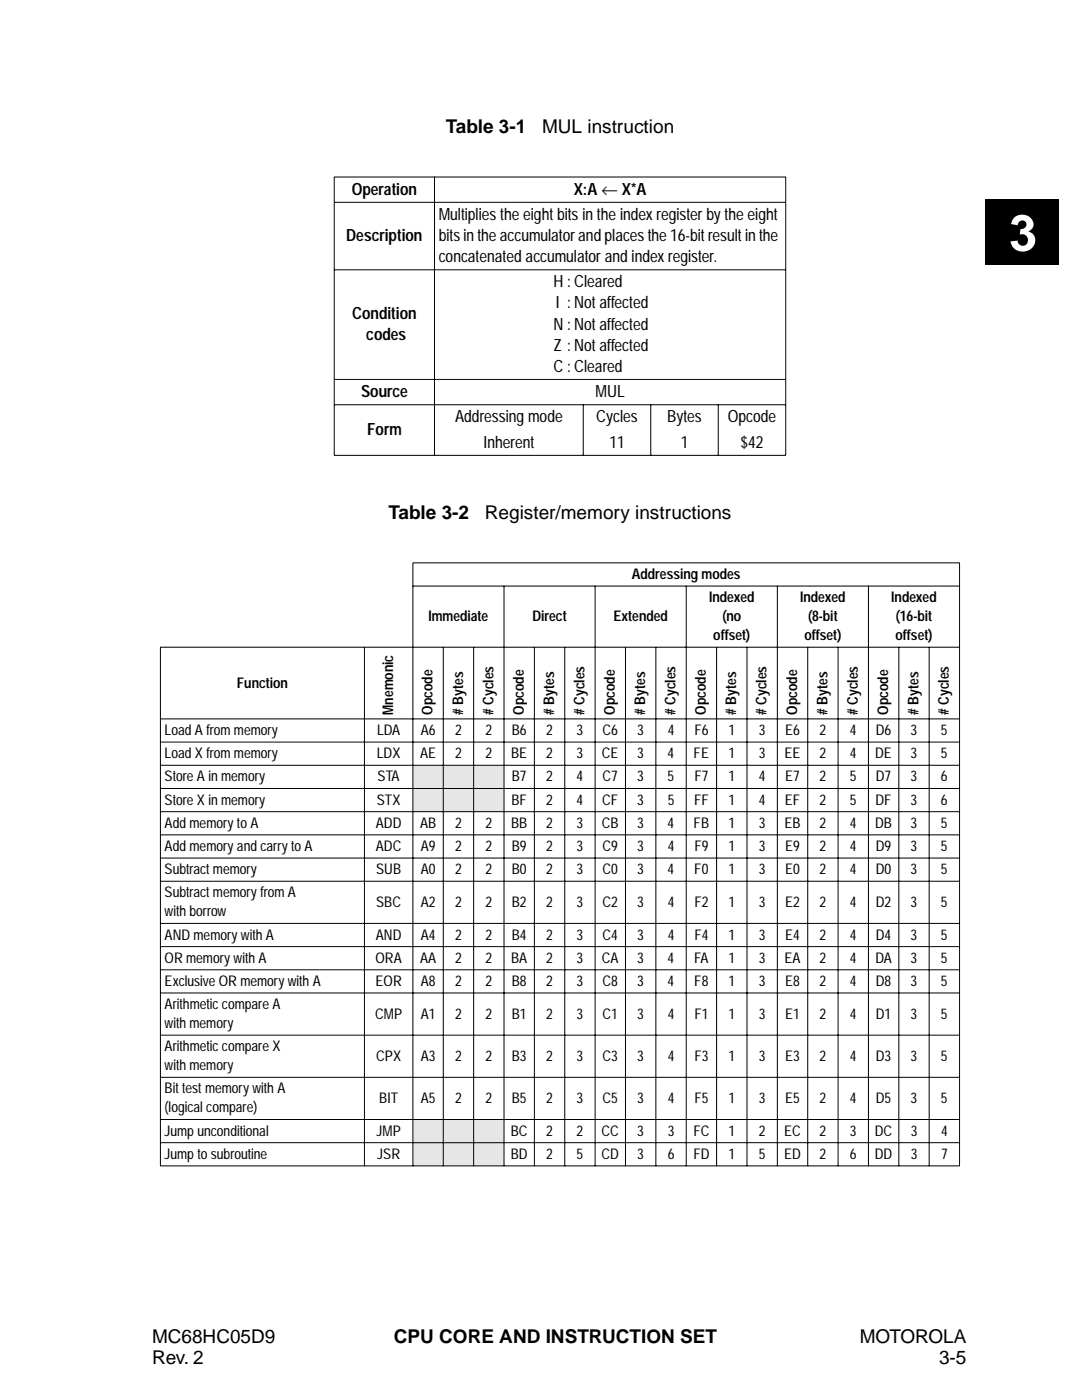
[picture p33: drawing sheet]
<svg xmlns="http://www.w3.org/2000/svg" width="216mm" height="279mm" viewBox="0 0 216 279" stroke-linecap="round" stroke-linejoin="round" font-family="sans-serif">
<defs><g id="words">
<text font-size="10.1" fill="#fff" x="201.4" y="50">3</text>
<g font-size="3.8">
<text x="88.9" y="26.5">Table 3-1</text>
<text x="108.2" y="26.5">MUL instruction</text>
<text x="77.5" y="103.5">Table 3-2</text>
<text x="96.8" y="103.5">Register/memory instructions</text>
<text x="30.3" y="268">MC68HC05D9</text>
<text x="78.6" y="268">CPU CORE AND INSTRUCTION SET</text>
<text x="171.6" y="268">MOTOROLA</text>
<text x="30.3" y="272.2">Rev. 2</text>
<text x="187.4" y="272.2">3-5</text>
</g>
<g font-size="3.4">
<text x="70.2" y="38.8">Operation</text>
<text x="114.5" y="38.8">X:A ← X*A</text>
<text x="87.5" y="43.9">Multiplies the eight bits in the index register by the eight</text>
<text x="69.1" y="48.1">Description</text>
<text x="87.5" y="48.1">bits in the accumulator and places the 16-bit result in the</text>
<text x="87.5" y="52.3">concatenated accumulator and index register.</text>
<text x="110.4" y="57.4">H : Cleared</text>
<text x="70.3" y="63.7">Condition</text>
<text x="110.4" y="65.8">N : Not affected</text>
<text x="110.9" y="61.6">I : Not affected</text>
<text x="73.1" y="67.9">codes</text>
<text x="110.5" y="70">Z : Not affected</text>
<text x="110.4" y="74.2">C : Cleared</text>
<text x="72" y="79.2">Source</text>
<text x="118.8" y="79.2">MUL</text>
<text x="73.2" y="86.8">Form</text>
<text x="90.8" y="84.3">Addressing mode</text>
<text x="96.5" y="89.3">Inherent</text>
<text x="119" y="84.3">Cycles</text>
<text x="121.6" y="89.3">11</text>
<text x="133.1" y="84.3">Bytes</text>
<text x="135.8" y="89.3">1</text>
<text x="145.2" y="84.3">Opcode</text>
<text x="147.8" y="89.3">$42</text>
</g>
<g font-size="2.9">
<text x="126.1" y="115.6">Addressing modes</text>
<text x="85.5" y="124">Immediate</text>
<text x="106.2" y="124">Direct</text>
<text x="122.4" y="124">Extended</text>
<text x="141.5" y="120.2">Indexed</text>
<text x="144.1" y="124">(no</text>
<text x="159.7" y="120.2">Indexed</text>
<text x="161.2" y="124">(8-bit</text>
<text x="177.8" y="120.2">Indexed</text>
<text x="178.8" y="124">(16-bit</text>
<text x="142.3" y="127.8">offset)</text>
<text x="160.5" y="127.8">offset)</text>
<text x="178.7" y="127.8">offset)</text>
<text x="47.3" y="137.2">Function</text>
<text x="78.5" y="142.6" transform="rotate(-90 78.5 142.6)">Mnemonic</text>
<text x="86.3" y="142.6" transform="rotate(-90 86.3 142.6)">Opcode</text>
<text x="92.4" y="142.6" transform="rotate(-90 92.4 142.6)"># Bytes</text>
<text x="98.4" y="142.6" transform="rotate(-90 98.4 142.6)"># Cycles</text>
<text x="104.5" y="142.6" transform="rotate(-90 104.5 142.6)">Opcode</text>
<text x="110.6" y="142.6" transform="rotate(-90 110.6 142.6)"># Bytes</text>
<text x="116.6" y="142.6" transform="rotate(-90 116.6 142.6)"># Cycles</text>
<text x="122.7" y="142.6" transform="rotate(-90 122.7 142.6)">Opcode</text>
<text x="128.7" y="142.6" transform="rotate(-90 128.7 142.6)"># Bytes</text>
<text x="134.8" y="142.6" transform="rotate(-90 134.8 142.6)"># Cycles</text>
<text x="140.9" y="142.6" transform="rotate(-90 140.9 142.6)">Opcode</text>
<text x="146.9" y="142.6" transform="rotate(-90 146.9 142.6)"># Bytes</text>
<text x="153" y="142.6" transform="rotate(-90 153 142.6)"># Cycles</text>
<text x="159" y="142.6" transform="rotate(-90 159 142.6)">Opcode</text>
<text x="165.1" y="142.6" transform="rotate(-90 165.1 142.6)"># Bytes</text>
<text x="171.2" y="142.6" transform="rotate(-90 171.2 142.6)"># Cycles</text>
<text x="177.2" y="142.6" transform="rotate(-90 177.2 142.6)">Opcode</text>
<text x="183.3" y="142.6" transform="rotate(-90 183.3 142.6)"># Bytes</text>
<text x="189.3" y="142.6" transform="rotate(-90 189.3 142.6)"># Cycles</text>
<text x="32.8" y="146.7">Load A from memory</text>
<text x="75.3" y="146.7">LDA</text>
<text x="83.9" y="146.7">A6</text>
<text x="90.8" y="146.7">2</text>
<text x="96.9" y="146.7">2</text>
<text x="102.1" y="146.7">B6</text>
<text x="109" y="146.7">2</text>
<text x="115" y="146.7">3</text>
<text x="120.2" y="146.7">C6</text>
<text x="127.2" y="146.7">3</text>
<text x="133.2" y="146.7">4</text>
<text x="138.5" y="146.7">F6</text>
<text x="145.3" y="146.7">1</text>
<text x="151.4" y="146.7">3</text>
<text x="156.7" y="146.7">E6</text>
<text x="163.5" y="146.7">2</text>
<text x="169.6" y="146.7">4</text>
<text x="174.8" y="146.7">D6</text>
<text x="181.7" y="146.7">3</text>
<text x="187.8" y="146.7">5</text>
<text x="32.8" y="151.3">Load X from memory</text>
<text x="32.8" y="156">Store A in memory</text>
<text x="75.2" y="151.3">LDX</text>
<text x="75.3" y="156">STA</text>
<text x="83.8" y="151.3">AE</text>
<text x="90.8" y="151.3">2</text>
<text x="96.9" y="151.3">2</text>
<text x="102" y="151.3">BE</text>
<text x="102.1" y="156">B7</text>
<text x="109" y="151.3">2</text>
<text x="109" y="156">2</text>
<text x="115" y="151.3">3</text>
<text x="115" y="156">4</text>
<text x="120.1" y="151.3">CE</text>
<text x="120.2" y="156">C7</text>
<text x="127.2" y="151.3">3</text>
<text x="127.2" y="156">3</text>
<text x="133.2" y="151.3">4</text>
<text x="133.2" y="156">5</text>
<text x="138.4" y="151.3">FE</text>
<text x="138.5" y="156">F7</text>
<text x="145.3" y="151.3">1</text>
<text x="145.3" y="156">1</text>
<text x="151.4" y="151.3">3</text>
<text x="151.4" y="156">4</text>
<text x="156.5" y="151.3">EE</text>
<text x="156.7" y="156">E7</text>
<text x="163.5" y="151.3">2</text>
<text x="163.5" y="156">2</text>
<text x="169.6" y="151.3">4</text>
<text x="169.6" y="156">5</text>
<text x="174.6" y="151.3">DE</text>
<text x="174.8" y="156">D7</text>
<text x="181.7" y="151.3">3</text>
<text x="181.7" y="156">3</text>
<text x="187.8" y="151.3">5</text>
<text x="187.8" y="156">6</text>
<text x="32.8" y="160.6">Store X in memory</text>
<text x="75.2" y="160.6">STX</text>
<text x="102.1" y="160.6">BF</text>
<text x="109" y="160.6">2</text>
<text x="115" y="160.6">4</text>
<text x="120.2" y="160.6">CF</text>
<text x="127.2" y="160.6">3</text>
<text x="133.2" y="160.6">5</text>
<text x="138.5" y="160.6">FF</text>
<text x="145.3" y="160.6">1</text>
<text x="151.4" y="160.6">4</text>
<text x="156.6" y="160.6">EF</text>
<text x="163.5" y="160.6">2</text>
<text x="169.6" y="160.6">5</text>
<text x="174.7" y="160.6">DF</text>
<text x="181.7" y="160.6">3</text>
<text x="187.8" y="160.6">6</text>
<text x="32.8" y="165.2">Add memory to A</text>
<text x="75" y="165.2">ADD</text>
<text x="83.8" y="165.2">AB</text>
<text x="90.8" y="165.2">2</text>
<text x="96.9" y="165.2">2</text>
<text x="102" y="165.2">BB</text>
<text x="109" y="165.2">2</text>
<text x="115" y="165.2">3</text>
<text x="120.1" y="165.2">CB</text>
<text x="127.2" y="165.2">3</text>
<text x="133.2" y="165.2">4</text>
<text x="138.4" y="165.2">FB</text>
<text x="145.3" y="165.2">1</text>
<text x="151.4" y="165.2">3</text>
<text x="156.5" y="165.2">EB</text>
<text x="163.5" y="165.2">2</text>
<text x="169.6" y="165.2">4</text>
<text x="174.6" y="165.2">DB</text>
<text x="181.7" y="165.2">3</text>
<text x="187.8" y="165.2">5</text>
<text x="32.8" y="169.8">Add memory and carry to A</text>
<text x="75" y="169.8">ADC</text>
<text x="83.9" y="169.8">A9</text>
<text x="90.8" y="169.8">2</text>
<text x="96.9" y="169.8">2</text>
<text x="102.1" y="169.8">B9</text>
<text x="109" y="169.8">2</text>
<text x="115" y="169.8">3</text>
<text x="120.2" y="169.8">C9</text>
<text x="127.2" y="169.8">3</text>
<text x="133.2" y="169.8">4</text>
<text x="138.5" y="169.8">F9</text>
<text x="145.3" y="169.8">1</text>
<text x="151.4" y="169.8">3</text>
<text x="156.7" y="169.8">E9</text>
<text x="163.5" y="169.8">2</text>
<text x="169.6" y="169.8">4</text>
<text x="174.8" y="169.8">D9</text>
<text x="181.7" y="169.8">3</text>
<text x="187.8" y="169.8">5</text>
<text x="32.8" y="174.5">Subtract memory</text>
<text x="32.8" y="179.1">Subtract memory from A</text>
<text x="75.1" y="174.5">SUB</text>
<text x="83.9" y="174.5">A0</text>
<text x="90.8" y="174.5">2</text>
<text x="96.9" y="174.5">2</text>
<text x="102.1" y="174.5">B0</text>
<text x="109" y="174.5">2</text>
<text x="115" y="174.5">3</text>
<text x="120.2" y="174.5">C0</text>
<text x="127.2" y="174.5">3</text>
<text x="133.2" y="174.5">4</text>
<text x="138.5" y="174.5">F0</text>
<text x="145.3" y="174.5">1</text>
<text x="151.4" y="174.5">3</text>
<text x="156.7" y="174.5">E0</text>
<text x="163.5" y="174.5">2</text>
<text x="169.6" y="174.5">4</text>
<text x="174.8" y="174.5">D0</text>
<text x="181.7" y="174.5">3</text>
<text x="187.8" y="174.5">5</text>
<text x="32.8" y="182.9">with borrow</text>
<text x="75.1" y="181">SBC</text>
<text x="83.9" y="181">A2</text>
<text x="90.8" y="181">2</text>
<text x="96.9" y="181">2</text>
<text x="102.1" y="181">B2</text>
<text x="109" y="181">2</text>
<text x="115" y="181">3</text>
<text x="120.2" y="181">C2</text>
<text x="127.2" y="181">3</text>
<text x="133.2" y="181">4</text>
<text x="138.5" y="181">F2</text>
<text x="145.3" y="181">1</text>
<text x="151.4" y="181">3</text>
<text x="156.7" y="181">E2</text>
<text x="163.5" y="181">2</text>
<text x="169.6" y="181">4</text>
<text x="174.8" y="181">D2</text>
<text x="181.7" y="181">3</text>
<text x="187.8" y="181">5</text>
<text x="32.8" y="187.5">AND memory with A</text>
<text x="75" y="187.5">AND</text>
<text x="83.9" y="187.5">A4</text>
<text x="90.8" y="187.5">2</text>
<text x="96.9" y="187.5">2</text>
<text x="102.1" y="187.5">B4</text>
<text x="109" y="187.5">2</text>
<text x="115.1" y="187.5">3</text>
<text x="120.2" y="187.5">C4</text>
<text x="127.2" y="187.5">3</text>
<text x="133.2" y="187.5">4</text>
<text x="138.6" y="187.5">F4</text>
<text x="145.3" y="187.5">1</text>
<text x="151.4" y="187.5">3</text>
<text x="156.7" y="187.5">E4</text>
<text x="163.5" y="187.5">2</text>
<text x="169.6" y="187.5">4</text>
<text x="174.8" y="187.5">D4</text>
<text x="181.7" y="187.5">3</text>
<text x="187.8" y="187.5">5</text>
<text x="32.8" y="192.1">OR memory with A</text>
<text x="32.8" y="196.8">Exclusive OR memory with A</text>
<text x="74.9" y="196.8">EOR</text>
<text x="74.9" y="192.1">ORA</text>
<text x="83.8" y="192.1">AA</text>
<text x="83.9" y="196.8">A8</text>
<text x="90.8" y="196.8">2</text>
<text x="90.8" y="192.1">2</text>
<text x="96.9" y="196.8">2</text>
<text x="96.9" y="192.1">2</text>
<text x="102" y="192.1">BA</text>
<text x="102.1" y="196.8">B8</text>
<text x="109" y="196.8">2</text>
<text x="109" y="192.1">2</text>
<text x="115" y="196.8">3</text>
<text x="115" y="192.1">3</text>
<text x="120.1" y="192.1">CA</text>
<text x="120.2" y="196.8">C8</text>
<text x="127.2" y="196.8">3</text>
<text x="127.2" y="192.1">3</text>
<text x="133.2" y="196.8">4</text>
<text x="133.2" y="192.1">4</text>
<text x="138.5" y="192.1">FA</text>
<text x="138.5" y="196.8">F8</text>
<text x="145.3" y="196.8">1</text>
<text x="145.3" y="192.1">1</text>
<text x="151.4" y="196.8">3</text>
<text x="151.4" y="192.1">3</text>
<text x="156.5" y="192.1">EA</text>
<text x="156.7" y="196.8">E8</text>
<text x="163.5" y="196.8">2</text>
<text x="163.5" y="192.1">2</text>
<text x="169.6" y="196.8">4</text>
<text x="169.6" y="192.1">4</text>
<text x="174.7" y="192.1">DA</text>
<text x="174.8" y="196.8">D8</text>
<text x="181.7" y="196.8">3</text>
<text x="181.7" y="192.1">3</text>
<text x="187.8" y="196.8">5</text>
<text x="187.8" y="192.1">5</text>
<text x="32.8" y="201.4">Arithmetic compare A</text>
<text x="74.9" y="203.3">CMP</text>
<text x="83.9" y="203.3">A1</text>
<text x="90.8" y="203.3">2</text>
<text x="96.9" y="203.3">2</text>
<text x="102.1" y="203.3">B1</text>
<text x="109" y="203.3">2</text>
<text x="115" y="203.3">3</text>
<text x="120.2" y="203.3">C1</text>
<text x="127.2" y="203.3">3</text>
<text x="133.2" y="203.3">4</text>
<text x="138.5" y="203.3">F1</text>
<text x="145.3" y="203.3">1</text>
<text x="151.4" y="203.3">3</text>
<text x="156.7" y="203.3">E1</text>
<text x="163.5" y="203.3">2</text>
<text x="169.6" y="203.3">4</text>
<text x="174.8" y="203.3">D1</text>
<text x="181.7" y="203.3">3</text>
<text x="187.8" y="203.3">5</text>
<text x="32.8" y="205.2">with memory</text>
<text x="32.8" y="209.8">Arithmetic compare X</text>
<text x="32.8" y="213.6">with memory</text>
<text x="75.1" y="211.7">CPX</text>
<text x="83.9" y="211.7">A3</text>
<text x="90.8" y="211.7">2</text>
<text x="96.9" y="211.7">2</text>
<text x="102.1" y="211.7">B3</text>
<text x="109" y="211.7">2</text>
<text x="115" y="211.7">3</text>
<text x="120.2" y="211.7">C3</text>
<text x="127.2" y="211.7">3</text>
<text x="133.2" y="211.7">4</text>
<text x="138.5" y="211.7">F3</text>
<text x="145.3" y="211.7">1</text>
<text x="151.4" y="211.7">3</text>
<text x="156.7" y="211.7">E3</text>
<text x="163.5" y="211.7">2</text>
<text x="169.6" y="211.7">4</text>
<text x="174.8" y="211.7">D3</text>
<text x="181.7" y="211.7">3</text>
<text x="187.8" y="211.7">5</text>
<text x="32.8" y="218.2">Bit test memory with A</text>
<text x="75.7" y="220.1">BIT</text>
<text x="83.9" y="220.1">A5</text>
<text x="90.8" y="220.1">2</text>
<text x="96.9" y="220.1">2</text>
<text x="102.1" y="220.1">B5</text>
<text x="109" y="220.1">2</text>
<text x="115" y="220.1">3</text>
<text x="120.2" y="220.1">C5</text>
<text x="127.2" y="220.1">3</text>
<text x="133.2" y="220.1">4</text>
<text x="138.5" y="220.1">F5</text>
<text x="145.3" y="220.1">1</text>
<text x="151.4" y="220.1">3</text>
<text x="156.7" y="220.1">E5</text>
<text x="163.5" y="220.1">2</text>
<text x="169.6" y="220.1">4</text>
<text x="174.8" y="220.1">D5</text>
<text x="181.7" y="220.1">3</text>
<text x="187.8" y="220.1">5</text>
<text x="32.8" y="222">(logical compare)</text>
<text x="32.8" y="226.6">Jump unconditional</text>
<text x="75.1" y="226.6">JMP</text>
<text x="101.9" y="226.6">BC</text>
<text x="109" y="226.6">2</text>
<text x="115" y="226.6">2</text>
<text x="120" y="226.6">CC</text>
<text x="127.2" y="226.6">3</text>
<text x="133.2" y="226.6">3</text>
<text x="138.4" y="226.6">FC</text>
<text x="145.4" y="226.6">1</text>
<text x="151.4" y="226.6">2</text>
<text x="156.5" y="226.6">EC</text>
<text x="163.5" y="226.6">2</text>
<text x="169.6" y="226.6">3</text>
<text x="174.6" y="226.6">DC</text>
<text x="181.7" y="226.6">3</text>
<text x="187.8" y="226.6">4</text>
<text x="32.8" y="231.3">Jump to subroutine</text>
<text x="75.3" y="231.3">JSR</text>
<text x="101.9" y="231.3">BD</text>
<text x="109" y="231.3">2</text>
<text x="115" y="231.3">5</text>
<text x="120" y="231.3">CD</text>
<text x="127.2" y="231.3">3</text>
<text x="133.2" y="231.3">6</text>
<text x="138.4" y="231.3">FD</text>
<text x="145.4" y="231.3">1</text>
<text x="151.4" y="231.3">5</text>
<text x="156.5" y="231.3">ED</text>
<text x="163.5" y="231.3">2</text>
<text x="169.6" y="231.3">6</text>
<text x="174.6" y="231.3">DD</text>
<text x="181.7" y="231.3">3</text>
<text x="187.8" y="231.3">7</text>
</g>
</g></defs>
<path d="M196.7 39.8h14.6v13.1h-14.6z" fill="#000"/>
<g fill="#fff">
<path d="M193.7 54.1h3v12.8h-3z"/>
<path d="M193.7 69.6h3v12.8h-3z"/>
<path d="M193.7 85.1h3v12.8h-3z"/>
<path d="M193.7 100.6h3v12.8h-3z"/>
<path d="M193.7 116.1h3v12.8h-3z"/>
<path d="M193.7 131.6h3v12.8h-3z"/>
<path d="M193.7 147.1h3v12.9h-3z"/>
<path d="M193.7 162.6h3v12.9h-3z"/>
<path d="M193.7 178.1h3v12.9h-3z"/>
<path d="M193.7 193.6h3v12.9h-3z"/>
<path d="M193.7 209.1h3v12.9h-3z"/>
<path d="M193.7 224.7h3v12.8h-3z"/>
<path d="M193.7 240.2h3v12.8h-3z"/>
</g>
<g fill="#e6e6e6">
<path d="M82.4 152.8h6v4.5h-6z"/>
<path d="M88.5 152.8h6v4.5h-6z"/>
<path d="M94.6 152.8h5.9v4.5h-5.9z"/>
<path d="M82.4 157.4h6v4.5h-6z"/>
<path d="M88.5 157.4h6v4.5h-6z"/>
<path d="M94.6 157.4h5.9v4.5h-5.9z"/>
<path d="M82.4 223.5h6v4.5h-6z"/>
<path d="M88.5 223.5h6v4.5h-6z"/>
<path d="M94.6 223.5h5.9v4.5h-5.9z"/>
<path d="M82.4 228.1h6v4.5h-6z"/>
<path d="M88.5 228.1h6v4.5h-6z"/>
<path d="M94.6 228.1h5.9v4.5h-5.9z"/>
</g>
<g fill="none" stroke="#000" stroke-width=".2">
<path d="M66.6 35.3h90.2M66.7 35.4v55.4M86.7 35.3v55.6M156.8 35.4v55.4M66.6 40.4h90.2M66.6 53.8h90.2M66.6 75.7h90.2M66.6 80.8h90.2M66.6 90.9h90.2M116.4 80.7v10.2M129.8 80.7v10.2M143.3 80.7v10.2"/>
<path d="M82.3 112.3h109.2M82.3 117h109.2M82.4 112.4v120.3M100.6 116.9v115.8M118.7 116.9v115.8M136.9 116.9v115.8M155.1 116.9v115.8M173.3 116.9v115.8M191.5 112.4v120.2M32 129.2h159.5M32 129.2v103.4M72.7 129.1v103.6"/>
<path d="M88.5 129.1v103.6M94.5 129.1v103.6M106.6 129.1v103.6M112.7 129.1v103.6M124.8 129.1v103.6M130.9 129.1v103.6M143 129.1v103.6M149 129.1v103.6M161.2 129.1v103.6M167.2 129.1v103.6M179.3 129.1v103.6M185.4 129.1v103.6"/>
<path d="M32 143.5h159.5M32 148.1h159.5M32 152.7h159.5M32 157.4h159.5M32 162h159.5M32 166.6h159.5M32 171.2h159.5M32 175.9h159.5M32 184.3h159.5M32 188.9h159.5M32 193.5h159.5M32 198.2h159.5"/>
<path d="M32 206.6h159.5M32 215h159.5M32 223.4h159.5M32 228h159.5M32 232.7h159.5"/>
</g>
<use href="#words"/>
</svg>
